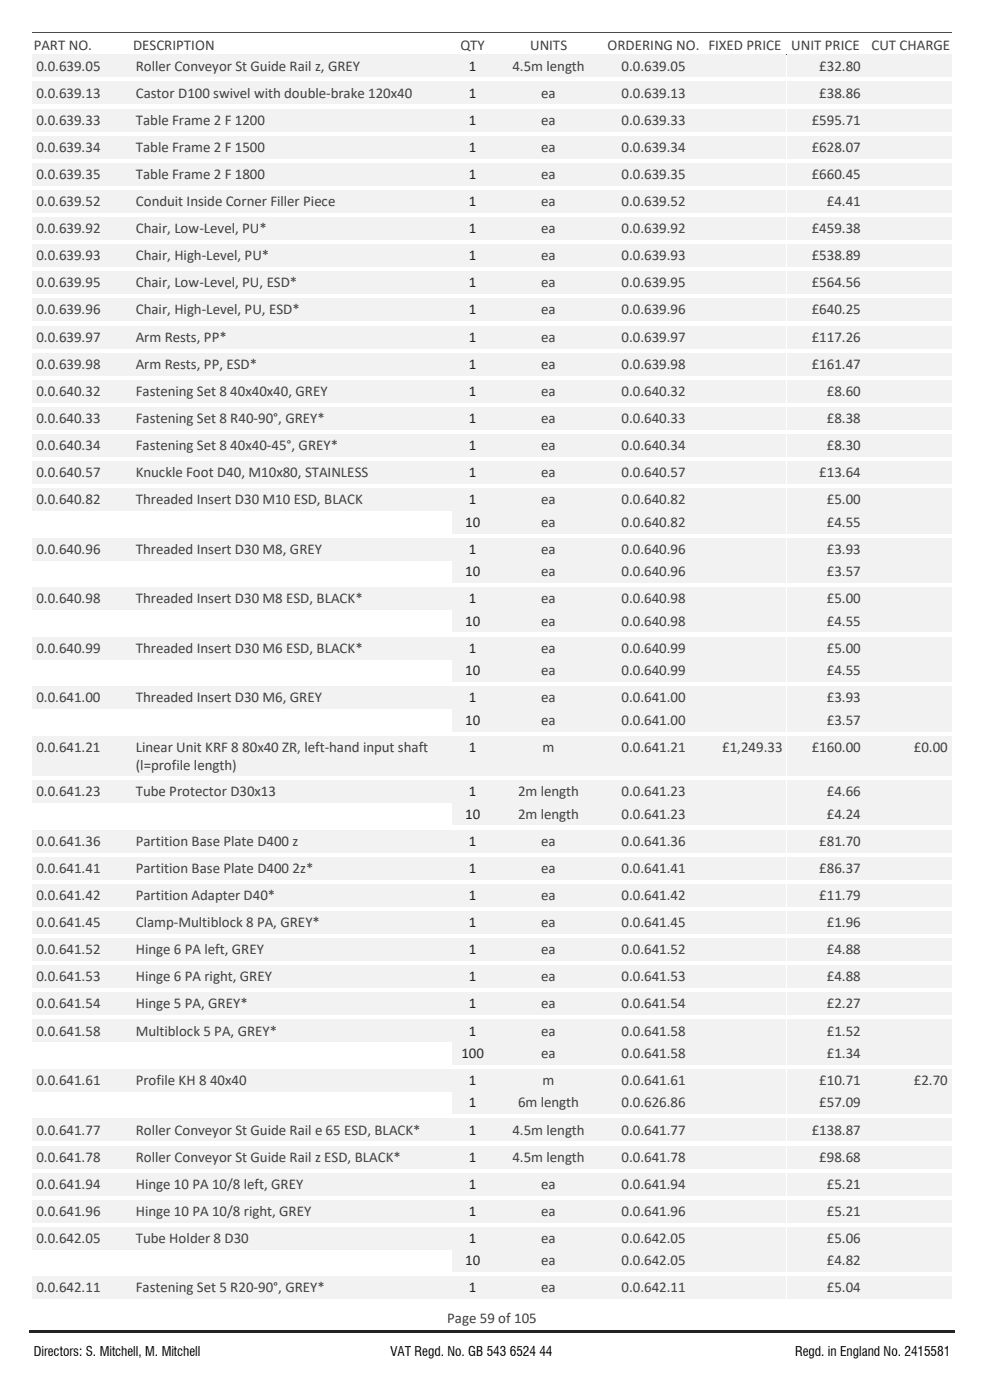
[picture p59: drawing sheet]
<svg xmlns="http://www.w3.org/2000/svg" width="210mm" height="297mm" viewBox="0 0 210 297" stroke-linecap="round" stroke-linejoin="round" font-family="sans-serif">
<defs><g id="words">
<g font-size="3.2" fill="#404040">
<text x="7.1" y="10.7">PART NO.</text>
<text x="28.2" y="10.7">DESCRIPTION</text>
<text x="97.6" y="10.7">QTY</text>
<text x="112.3" y="10.7">UNITS</text>
<text x="128.7" y="10.7">ORDERING NO. FIXED PRICE UNIT PRICE</text>
<text x="184.7" y="10.7">CUT CHARGE</text>
<text x="7.7" y="15">0.0.639.05</text>
<text x="28.8" y="15">Roller Conveyor St Guide Rail z, GREY</text>
<text x="108.6" y="15">4.5m length</text>
<text x="131.7" y="15">0.0.639.05</text>
<text x="173.6" y="15">£32.80</text>
<text x="7.7" y="20.7">0.0.639.13</text>
<text x="28.8" y="20.7">Castor D100 swivel with double-brake 120x40</text>
<text x="114.7" y="20.7">ea</text>
<text x="131.7" y="20.7">0.0.639.13</text>
<text x="173.6" y="20.7">£38.86</text>
<text x="7.7" y="26.5">0.0.639.33</text>
<text x="28.8" y="26.5">Table Frame 2 F 1200</text>
<text x="114.7" y="26.5">ea</text>
<text x="131.7" y="26.5">0.0.639.33</text>
<text x="172" y="26.5">£595.71</text>
<text x="7.7" y="32.2">0.0.639.34</text>
<text x="28.8" y="32.2">Table Frame 2 F 1500</text>
<text x="114.7" y="32.2">ea</text>
<text x="131.7" y="32.2">0.0.639.34</text>
<text x="172" y="32.2">£628.07</text>
<text x="7.7" y="38">0.0.639.35</text>
<text x="28.8" y="38">Table Frame 2 F 1800</text>
<text x="114.7" y="38">ea</text>
<text x="131.7" y="38">0.0.639.35</text>
<text x="172" y="38">£660.45</text>
<text x="7.7" y="43.7">0.0.639.52</text>
<text x="28.8" y="43.7">Conduit Inside Corner Filler Piece</text>
<text x="114.7" y="43.7">ea</text>
<text x="131.7" y="43.7">0.0.639.52</text>
<text x="175.2" y="43.7">£4.41</text>
<text x="7.7" y="49.5">0.0.639.92</text>
<text x="28.8" y="49.5">Chair, Low-Level, PU*</text>
<text x="114.7" y="49.5">ea</text>
<text x="131.7" y="49.5">0.0.639.92</text>
<text x="172" y="49.5">£459.38</text>
<text x="7.7" y="55.2">0.0.639.93</text>
<text x="28.8" y="55.2">Chair, High-Level, PU*</text>
<text x="114.7" y="55.2">ea</text>
<text x="131.7" y="55.2">0.0.639.93</text>
<text x="172" y="55.2">£538.89</text>
<text x="7.7" y="61">0.0.639.95</text>
<text x="28.8" y="61">Chair, Low-Level, PU, ESD*</text>
<text x="114.7" y="61">ea</text>
<text x="131.7" y="61">0.0.639.95</text>
<text x="172" y="61">£564.56</text>
<text x="7.7" y="66.7">0.0.639.96</text>
<text x="28.8" y="66.7">Chair, High-Level, PU, ESD*</text>
<text x="114.7" y="66.7">ea</text>
<text x="131.7" y="66.7">0.0.639.96</text>
<text x="172" y="66.7">£640.25</text>
<text x="7.7" y="72.5">0.0.639.97</text>
<text x="28.8" y="72.5">Arm Rests, PP*</text>
<text x="114.7" y="72.5">ea</text>
<text x="131.7" y="72.5">0.0.639.97</text>
<text x="172" y="72.5">£117.26</text>
<text x="7.7" y="78.2">0.0.639.98</text>
<text x="7.7" y="84">0.0.640.32</text>
<text x="28.8" y="78.2">Arm Rests, PP, ESD*</text>
<text x="28.8" y="84">Fastening Set 8 40x40x40, GREY</text>
<text x="114.7" y="78.2">ea</text>
<text x="114.7" y="84">ea</text>
<text x="131.7" y="78.2">0.0.639.98</text>
<text x="131.7" y="84">0.0.640.32</text>
<text x="172" y="78.2">£161.47</text>
<text x="175.2" y="84">£8.60</text>
<text x="7.7" y="89.7">0.0.640.33</text>
<text x="28.8" y="89.7">Fastening Set 8 R40-90°, GREY*</text>
<text x="114.7" y="89.7">ea</text>
<text x="131.7" y="89.7">0.0.640.33</text>
<text x="175.2" y="89.7">£8.38</text>
<text x="7.7" y="95.5">0.0.640.34</text>
<text x="28.8" y="95.5">Fastening Set 8 40x40-45°, GREY*</text>
<text x="114.7" y="95.5">ea</text>
<text x="131.7" y="95.5">0.0.640.34</text>
<text x="175.2" y="95.5">£8.30</text>
<text x="7.7" y="101.2">0.0.640.57</text>
<text x="28.8" y="101.2">Knuckle Foot D40, M10x80, STAINLESS</text>
<text x="114.7" y="101.2">ea</text>
<text x="131.7" y="101.2">0.0.640.57</text>
<text x="173.6" y="101.2">£13.64</text>
<text x="7.7" y="107">0.0.640.82</text>
<text x="28.8" y="107">Threaded Insert D30 M10 ESD, BLACK</text>
<text x="114.7" y="107">ea</text>
<text x="131.7" y="107">0.0.640.82</text>
<text x="175.2" y="107">£5.00</text>
<text x="114.7" y="111.7">ea</text>
<text x="131.7" y="111.7">0.0.640.82</text>
<text x="175.2" y="111.7">£4.55</text>
<text x="7.7" y="117.5">0.0.640.96</text>
<text x="28.8" y="117.5">Threaded Insert D30 M8, GREY</text>
<text x="114.7" y="117.5">ea</text>
<text x="131.7" y="117.5">0.0.640.96</text>
<text x="175.2" y="117.5">£3.93</text>
<text x="114.7" y="122.2">ea</text>
<text x="131.7" y="122.2">0.0.640.96</text>
<text x="175.2" y="122.2">£3.57</text>
<text x="7.7" y="128">0.0.640.98</text>
<text x="28.8" y="128">Threaded Insert D30 M8 ESD, BLACK*</text>
<text x="114.7" y="128">ea</text>
<text x="131.7" y="128">0.0.640.98</text>
<text x="175.2" y="128">£5.00</text>
<text x="114.7" y="132.7">ea</text>
<text x="131.7" y="132.7">0.0.640.98</text>
<text x="175.2" y="132.7">£4.55</text>
<text x="7.7" y="138.4">0.0.640.99</text>
<text x="28.8" y="138.4">Threaded Insert D30 M6 ESD, BLACK*</text>
<text x="114.7" y="138.4">ea</text>
<text x="114.7" y="143.2">ea</text>
<text x="131.7" y="138.4">0.0.640.99</text>
<text x="131.7" y="143.2">0.0.640.99</text>
<text x="175.2" y="138.4">£5.00</text>
<text x="175.2" y="143.2">£4.55</text>
<text x="7.7" y="149">0.0.641.00</text>
<text x="28.8" y="149">Threaded Insert D30 M6, GREY</text>
<text x="114.7" y="149">ea</text>
<text x="131.7" y="149">0.0.641.00</text>
<text x="175.2" y="149">£3.93</text>
<text x="114.7" y="153.7">ea</text>
<text x="131.7" y="153.7">0.0.641.00</text>
<text x="175.2" y="153.7">£3.57</text>
<text x="7.7" y="159.5">0.0.641.21</text>
<text x="28.8" y="159.5">Linear Unit KRF 8 80x40 ZR, left-hand input shaft</text>
<text x="115" y="159.5">m</text>
<text x="131.7" y="159.5">0.0.641.21</text>
<text x="153" y="159.5">£1,249.33</text>
<text x="172" y="159.5">£160.00</text>
<text x="193.6" y="159.5">£0.00</text>
<text x="28.8" y="163.3">(l=profile length)</text>
<text x="7.7" y="168.9">0.0.641.23</text>
<text x="28.8" y="168.9">Tube Protector D30x13</text>
<text x="109.8" y="168.9">2m length</text>
<text x="109.8" y="173.6">2m length</text>
<text x="131.7" y="168.9">0.0.641.23</text>
<text x="131.7" y="173.6">0.0.641.23</text>
<text x="175.2" y="168.9">£4.66</text>
<text x="175.2" y="173.6">£4.24</text>
<text x="7.7" y="179.4">0.0.641.36</text>
<text x="28.8" y="179.4">Partition Base Plate D400 z</text>
<text x="114.7" y="179.4">ea</text>
<text x="131.7" y="179.4">0.0.641.36</text>
<text x="173.6" y="179.4">£81.70</text>
<text x="7.7" y="185.2">0.0.641.41</text>
<text x="28.8" y="185.2">Partition Base Plate D400 2z*</text>
<text x="114.7" y="185.2">ea</text>
<text x="131.7" y="185.2">0.0.641.41</text>
<text x="173.6" y="185.2">£86.37</text>
<text x="7.7" y="190.9">0.0.641.42</text>
<text x="28.8" y="190.9">Partition Adapter D40*</text>
<text x="114.7" y="190.9">ea</text>
<text x="131.7" y="190.9">0.0.641.42</text>
<text x="173.6" y="190.9">£11.79</text>
<text x="7.7" y="196.6">0.0.641.45</text>
<text x="28.8" y="196.6">Clamp-Multiblock 8 PA, GREY*</text>
<text x="114.7" y="196.6">ea</text>
<text x="131.7" y="196.6">0.0.641.45</text>
<text x="175.2" y="196.6">£1.96</text>
<text x="7.7" y="202.4">0.0.641.52</text>
<text x="28.8" y="202.4">Hinge 6 PA left, GREY</text>
<text x="114.7" y="202.4">ea</text>
<text x="131.7" y="202.4">0.0.641.52</text>
<text x="175.2" y="202.4">£4.88</text>
<text x="7.7" y="208.2">0.0.641.53</text>
<text x="28.8" y="208.2">Hinge 6 PA right, GREY</text>
<text x="114.7" y="208.2">ea</text>
<text x="131.7" y="208.2">0.0.641.53</text>
<text x="175.2" y="208.2">£4.88</text>
<text x="7.7" y="213.9">0.0.641.54</text>
<text x="28.8" y="213.9">Hinge 5 PA, GREY*</text>
<text x="114.7" y="213.9">ea</text>
<text x="131.7" y="213.9">0.0.641.54</text>
<text x="175.2" y="213.9">£2.27</text>
<text x="7.7" y="219.7">0.0.641.58</text>
<text x="28.8" y="219.7">Multiblock 5 PA, GREY*</text>
<text x="114.7" y="219.7">ea</text>
<text x="131.7" y="219.7">0.0.641.58</text>
<text x="175.2" y="219.7">£1.52</text>
<text x="114.7" y="224.4">ea</text>
<text x="131.7" y="224.4">0.0.641.58</text>
<text x="175.2" y="224.4">£1.34</text>
<text x="7.7" y="230.2">0.0.641.61</text>
<text x="28.8" y="230.2">Profile KH 8 40x40</text>
<text x="115" y="230.2">m</text>
<text x="131.7" y="230.2">0.0.641.61</text>
<text x="173.6" y="230.2">£10.71</text>
<text x="193.6" y="230.2">£2.70</text>
<text x="109.8" y="234.9">6m length</text>
<text x="131.7" y="234.9">0.0.626.86</text>
<text x="173.6" y="234.9">£57.09</text>
<text x="7.7" y="240.7">0.0.641.77</text>
<text x="28.8" y="240.7">Roller Conveyor St Guide Rail e 65 ESD, BLACK*</text>
<text x="108.6" y="240.7">4.5m length</text>
<text x="131.7" y="240.7">0.0.641.77</text>
<text x="172" y="240.7">£138.87</text>
<text x="7.7" y="246.4">0.0.641.78</text>
<text x="28.8" y="246.4">Roller Conveyor St Guide Rail z ESD, BLACK*</text>
<text x="108.6" y="246.4">4.5m length</text>
<text x="131.7" y="246.4">0.0.641.78</text>
<text x="173.6" y="246.4">£98.68</text>
<text x="7.7" y="252.1">0.0.641.94</text>
<text x="7.7" y="257.9">0.0.641.96</text>
<text x="28.8" y="252.1">Hinge 10 PA 10/8 left, GREY</text>
<text x="28.8" y="257.9">Hinge 10 PA 10/8 right, GREY</text>
<text x="114.7" y="252.1">ea</text>
<text x="114.7" y="257.9">ea</text>
<text x="131.7" y="252.1">0.0.641.94</text>
<text x="131.7" y="257.9">0.0.641.96</text>
<text x="175.2" y="252.1">£5.21</text>
<text x="175.2" y="257.9">£5.21</text>
<text x="7.7" y="263.7">0.0.642.05</text>
<text x="28.8" y="263.7">Tube Holder 8 D30</text>
<text x="114.7" y="263.7">ea</text>
<text x="131.7" y="263.7">0.0.642.05</text>
<text x="175.2" y="263.7">£5.06</text>
<text x="114.7" y="268.4">ea</text>
<text x="131.7" y="268.4">0.0.642.05</text>
<text x="175.2" y="268.4">£4.82</text>
<text x="7.7" y="274.1">0.0.642.11</text>
<text x="28.8" y="274.1">Fastening Set 5 R20-90°, GREY*</text>
<text x="114.7" y="274.1">ea</text>
<text x="131.7" y="274.1">0.0.642.11</text>
<text x="175.2" y="274.1">£5.04</text>
<text x="94.8" y="280.5">Page 59 of 105</text>
</g>
<g font-size="3.2" fill="#222a35">
<text x="99.4" y="15">1</text>
<text x="99.4" y="20.7">1</text>
<text x="99.4" y="26.5">1</text>
<text x="99.4" y="32.2">1</text>
<text x="99.4" y="38">1</text>
<text x="99.4" y="43.7">1</text>
<text x="99.4" y="49.5">1</text>
<text x="99.4" y="55.2">1</text>
<text x="99.4" y="61">1</text>
<text x="99.4" y="66.7">1</text>
<text x="99.4" y="72.5">1</text>
<text x="99.4" y="78.2">1</text>
<text x="99.4" y="84">1</text>
<text x="99.4" y="89.7">1</text>
<text x="99.4" y="95.5">1</text>
<text x="99.4" y="101.2">1</text>
<text x="99.4" y="107">1</text>
<text x="98.6" y="111.7">10</text>
<text x="99.4" y="117.5">1</text>
<text x="98.6" y="122.2">10</text>
<text x="99.4" y="128">1</text>
<text x="98.6" y="132.7">10</text>
<text x="98.6" y="143.2">10</text>
<text x="99.4" y="138.4">1</text>
<text x="99.4" y="149">1</text>
<text x="98.6" y="153.7">10</text>
<text x="99.4" y="159.5">1</text>
<text x="98.6" y="173.6">10</text>
<text x="99.4" y="168.9">1</text>
<text x="99.4" y="179.4">1</text>
<text x="99.4" y="185.2">1</text>
<text x="99.4" y="190.9">1</text>
<text x="99.4" y="196.6">1</text>
<text x="99.4" y="202.4">1</text>
<text x="99.4" y="208.2">1</text>
<text x="99.4" y="213.9">1</text>
<text x="99.4" y="219.7">1</text>
<text x="97.8" y="224.4">100</text>
<text x="99.4" y="230.2">1</text>
<text x="99.4" y="234.9">1</text>
<text x="99.4" y="240.7">1</text>
<text x="99.4" y="246.4">1</text>
<text x="99.4" y="252.1">1</text>
<text x="99.4" y="257.9">1</text>
<text x="99.4" y="263.7">1</text>
<text x="98.6" y="268.4">10</text>
<text x="99.4" y="274.1">1</text>
</g>
<g font-size="2.8">
<text x="7.1" y="287.6">Directors: S. Mitchell, M. Mitchell</text>
<text x="82.7" y="287.6">VAT Regd. No. GB 543 6524 44</text>
<text x="168.5" y="287.6">Regd. in England No. 2415581</text>
</g>
</g></defs>
<path d="M104.5 6.9h23.5" fill="none" stroke="#404040" stroke-width=".21"/>
<path d="M104.5 6.9h23.5" fill="none" stroke="#404040" stroke-width=".21"/>
<path d="M104.5 11.6h23.5" fill="none" stroke="#404040" stroke-width=".21"/>
<path d="M104.5 11.6h23.5" fill="none" stroke="#404040" stroke-width=".21"/>
<path d="M6.8 6.9h21.2" fill="none" stroke="#404040" stroke-width=".21"/>
<path d="M6.8 6.9h21.2" fill="none" stroke="#404040" stroke-width=".21"/>
<path d="M6.8 11.6h21.2" fill="none" stroke="#404040" stroke-width=".21"/>
<path d="M6.8 11.6h21.2" fill="none" stroke="#404040" stroke-width=".21"/>
<path d="M95.8 6.9h8.8" fill="none" stroke="#404040" stroke-width=".21"/>
<path d="M95.8 6.9h8.8" fill="none" stroke="#404040" stroke-width=".21"/>
<path d="M95.8 11.6h8.8" fill="none" stroke="#404040" stroke-width=".21"/>
<path d="M95.8 11.6h8.8" fill="none" stroke="#404040" stroke-width=".21"/>
<path d="M183.2 6.9h18.5" fill="none" stroke="#404040" stroke-width=".21"/>
<path d="M183.2 6.9h18.5" fill="none" stroke="#404040" stroke-width=".21"/>
<path d="M183.2 11.6h18.5" fill="none" stroke="#404040" stroke-width=".21"/>
<path d="M183.2 11.6h18.5" fill="none" stroke="#404040" stroke-width=".21"/>
<path d="M166.6 6.9h16.7" fill="none" stroke="#404040" stroke-width=".21"/>
<path d="M166.6 6.9h16.7" fill="none" stroke="#404040" stroke-width=".21"/>
<path d="M166.6 11.6h16.7" fill="none" stroke="#404040" stroke-width=".21"/>
<path d="M166.6 11.6h16.7" fill="none" stroke="#404040" stroke-width=".21"/>
<path d="M149 6.9h17.7" fill="none" stroke="#404040" stroke-width=".21"/>
<path d="M149 6.9h17.7" fill="none" stroke="#404040" stroke-width=".21"/>
<path d="M149 11.6h17.7" fill="none" stroke="#404040" stroke-width=".21"/>
<path d="M149 11.6h17.7" fill="none" stroke="#404040" stroke-width=".21"/>
<path d="M127.9 6.9h21.1" fill="none" stroke="#404040" stroke-width=".21"/>
<path d="M127.9 6.9h21.1" fill="none" stroke="#404040" stroke-width=".21"/>
<path d="M127.9 11.6h21.1" fill="none" stroke="#404040" stroke-width=".21"/>
<path d="M127.9 11.6h21.1" fill="none" stroke="#404040" stroke-width=".21"/>
<path d="M27.9 6.9h68" fill="none" stroke="#404040" stroke-width=".21"/>
<path d="M27.9 6.9h68" fill="none" stroke="#404040" stroke-width=".21"/>
<path d="M27.9 11.6h68" fill="none" stroke="#404040" stroke-width=".21"/>
<path d="M27.9 11.6h68" fill="none" stroke="#404040" stroke-width=".21"/>
<g fill="#f2f2f2">
<path d="M6.9 11.6h21v4.7h-21z" fill-rule="evenodd"/>
<path d="M95.9 11.6h8.6v4.7h-8.6z" fill-rule="evenodd"/>
<path d="M128 11.6h21v4.7h-21z" fill-rule="evenodd"/>
<path d="M149 11.6h17.6v4.7h-17.6z" fill-rule="evenodd"/>
<path d="M166.7 11.6h16.5v4.7h-16.5z" fill-rule="evenodd"/>
<path d="M183.3 11.6h18.3v4.7h-18.3z" fill-rule="evenodd"/>
<path d="M28 11.6h67.8v4.7h-67.8z" fill-rule="evenodd"/>
<path d="M104.6 11.6h23.3v4.7h-23.3z" fill-rule="evenodd"/>
<path d="M6.9 17.4h21v4.7h-21z" fill-rule="evenodd"/>
<path d="M95.9 17.4h8.6v4.7h-8.6z" fill-rule="evenodd"/>
<path d="M128 17.4h21v4.7h-21z" fill-rule="evenodd"/>
<path d="M149 17.4h17.6v4.7h-17.6z" fill-rule="evenodd"/>
<path d="M166.7 17.4h16.5v4.7h-16.5z" fill-rule="evenodd"/>
<path d="M183.3 17.4h18.3v4.7h-18.3z" fill-rule="evenodd"/>
<path d="M28 17.4h67.8v4.7h-67.8z" fill-rule="evenodd"/>
<path d="M104.6 17.4h23.3v4.7h-23.3z" fill-rule="evenodd"/>
<path d="M6.9 23.2h21v4.6h-21z" fill-rule="evenodd"/>
<path d="M95.9 23.2h8.6v4.6h-8.6z" fill-rule="evenodd"/>
<path d="M128 23.2h21v4.6h-21z" fill-rule="evenodd"/>
<path d="M149 23.2h17.6v4.6h-17.6z" fill-rule="evenodd"/>
<path d="M166.7 23.2h16.5v4.6h-16.5z" fill-rule="evenodd"/>
<path d="M183.3 23.2h18.3v4.6h-18.3z" fill-rule="evenodd"/>
<path d="M28 23.2h67.8v4.6h-67.8z" fill-rule="evenodd"/>
<path d="M104.6 23.2h23.3v4.6h-23.3z" fill-rule="evenodd"/>
<path d="M6.9 28.9h21v4.7h-21z" fill-rule="evenodd"/>
<path d="M95.9 28.9h8.6v4.7h-8.6z" fill-rule="evenodd"/>
<path d="M128 28.9h21v4.7h-21z" fill-rule="evenodd"/>
<path d="M149 28.9h17.6v4.7h-17.6z" fill-rule="evenodd"/>
<path d="M166.7 28.9h16.5v4.7h-16.5z" fill-rule="evenodd"/>
<path d="M183.3 28.9h18.3v4.7h-18.3z" fill-rule="evenodd"/>
<path d="M28 28.9h67.8v4.7h-67.8z" fill-rule="evenodd"/>
<path d="M104.6 28.9h23.3v4.7h-23.3z" fill-rule="evenodd"/>
<path d="M6.9 34.6h21v4.7h-21z" fill-rule="evenodd"/>
<path d="M95.9 34.6h8.6v4.7h-8.6z" fill-rule="evenodd"/>
<path d="M128 34.6h21v4.7h-21z" fill-rule="evenodd"/>
<path d="M149 34.6h17.6v4.7h-17.6z" fill-rule="evenodd"/>
<path d="M166.7 34.6h16.5v4.7h-16.5z" fill-rule="evenodd"/>
<path d="M183.3 34.6h18.3v4.7h-18.3z" fill-rule="evenodd"/>
<path d="M28 34.6h67.8v4.7h-67.8z" fill-rule="evenodd"/>
<path d="M104.6 34.6h23.3v4.7h-23.3z" fill-rule="evenodd"/>
<path d="M6.9 40.4h21v4.7h-21z" fill-rule="evenodd"/>
<path d="M95.9 40.4h8.6v4.7h-8.6z" fill-rule="evenodd"/>
<path d="M128 40.4h21v4.7h-21z" fill-rule="evenodd"/>
<path d="M149 40.4h17.6v4.7h-17.6z" fill-rule="evenodd"/>
<path d="M166.7 40.4h16.5v4.7h-16.5z" fill-rule="evenodd"/>
<path d="M183.3 40.4h18.3v4.7h-18.3z" fill-rule="evenodd"/>
<path d="M28 40.4h67.8v4.7h-67.8z" fill-rule="evenodd"/>
<path d="M104.6 40.4h23.3v4.7h-23.3z" fill-rule="evenodd"/>
<path d="M6.9 46.2h21v4.6h-21z" fill-rule="evenodd"/>
<path d="M95.9 46.2h8.6v4.6h-8.6z" fill-rule="evenodd"/>
<path d="M128 46.2h21v4.6h-21z" fill-rule="evenodd"/>
<path d="M149 46.2h17.6v4.6h-17.6z" fill-rule="evenodd"/>
<path d="M166.7 46.2h16.5v4.6h-16.5z" fill-rule="evenodd"/>
<path d="M183.3 46.2h18.3v4.6h-18.3z" fill-rule="evenodd"/>
<path d="M28 46.2h67.8v4.6h-67.8z" fill-rule="evenodd"/>
<path d="M104.6 46.2h23.3v4.6h-23.3z" fill-rule="evenodd"/>
<path d="M6.9 51.9h21v4.7h-21z" fill-rule="evenodd"/>
<path d="M95.9 51.9h8.6v4.7h-8.6z" fill-rule="evenodd"/>
<path d="M128 51.9h21v4.7h-21z" fill-rule="evenodd"/>
<path d="M149 51.9h17.6v4.7h-17.6z" fill-rule="evenodd"/>
<path d="M166.7 51.9h16.5v4.7h-16.5z" fill-rule="evenodd"/>
<path d="M183.3 51.9h18.3v4.7h-18.3z" fill-rule="evenodd"/>
<path d="M28 51.9h67.8v4.7h-67.8z" fill-rule="evenodd"/>
<path d="M104.6 51.9h23.3v4.7h-23.3z" fill-rule="evenodd"/>
<path d="M6.9 57.6h21v4.7h-21z" fill-rule="evenodd"/>
<path d="M95.9 57.6h8.6v4.7h-8.6z" fill-rule="evenodd"/>
<path d="M128 57.6h21v4.7h-21z" fill-rule="evenodd"/>
<path d="M149 57.6h17.6v4.7h-17.6z" fill-rule="evenodd"/>
<path d="M166.7 57.6h16.5v4.7h-16.5z" fill-rule="evenodd"/>
<path d="M183.3 57.6h18.3v4.7h-18.3z" fill-rule="evenodd"/>
<path d="M28 57.6h67.8v4.7h-67.8z" fill-rule="evenodd"/>
<path d="M104.6 57.6h23.3v4.7h-23.3z" fill-rule="evenodd"/>
<path d="M6.9 63.4h21v4.7h-21z" fill-rule="evenodd"/>
<path d="M95.9 63.4h8.6v4.7h-8.6z" fill-rule="evenodd"/>
<path d="M128 63.4h21v4.7h-21z" fill-rule="evenodd"/>
<path d="M149 63.4h17.6v4.7h-17.6z" fill-rule="evenodd"/>
<path d="M166.7 63.4h16.5v4.7h-16.5z" fill-rule="evenodd"/>
<path d="M183.3 63.4h18.3v4.7h-18.3z" fill-rule="evenodd"/>
<path d="M28 63.4h67.8v4.7h-67.8z" fill-rule="evenodd"/>
<path d="M104.6 63.4h23.3v4.7h-23.3z" fill-rule="evenodd"/>
<path d="M6.9 69.2h21v4.6h-21z" fill-rule="evenodd"/>
<path d="M95.9 69.2h8.6v4.6h-8.6z" fill-rule="evenodd"/>
<path d="M128 69.2h21v4.6h-21z" fill-rule="evenodd"/>
<path d="M149 69.2h17.6v4.6h-17.6z" fill-rule="evenodd"/>
<path d="M166.7 69.2h16.5v4.6h-16.5z" fill-rule="evenodd"/>
<path d="M183.3 69.2h18.3v4.6h-18.3z" fill-rule="evenodd"/>
<path d="M28 69.2h67.8v4.6h-67.8z" fill-rule="evenodd"/>
<path d="M104.6 69.2h23.3v4.6h-23.3z" fill-rule="evenodd"/>
<path d="M6.9 74.9h21v4.7h-21z" fill-rule="evenodd"/>
<path d="M95.9 74.9h8.6v4.7h-8.6z" fill-rule="evenodd"/>
<path d="M128 74.9h21v4.7h-21z" fill-rule="evenodd"/>
<path d="M149 74.9h17.6v4.7h-17.6z" fill-rule="evenodd"/>
<path d="M166.7 74.9h16.5v4.7h-16.5z" fill-rule="evenodd"/>
<path d="M183.3 74.9h18.3v4.7h-18.3z" fill-rule="evenodd"/>
<path d="M28 74.9h67.8v4.7h-67.8z" fill-rule="evenodd"/>
<path d="M104.6 74.9h23.3v4.7h-23.3z" fill-rule="evenodd"/>
<path d="M6.9 80.6h21v4.7h-21z" fill-rule="evenodd"/>
<path d="M95.9 80.6h8.6v4.7h-8.6z" fill-rule="evenodd"/>
<path d="M128 80.6h21v4.7h-21z" fill-rule="evenodd"/>
<path d="M149 80.6h17.6v4.7h-17.6z" fill-rule="evenodd"/>
<path d="M166.7 80.6h16.5v4.7h-16.5z" fill-rule="evenodd"/>
<path d="M183.3 80.6h18.3v4.7h-18.3z" fill-rule="evenodd"/>
<path d="M28 80.6h67.8v4.7h-67.8z" fill-rule="evenodd"/>
<path d="M104.6 80.6h23.3v4.7h-23.3z" fill-rule="evenodd"/>
<path d="M6.9 86.4h21v4.7h-21z" fill-rule="evenodd"/>
<path d="M95.9 86.4h8.6v4.7h-8.6z" fill-rule="evenodd"/>
<path d="M128 86.4h21v4.7h-21z" fill-rule="evenodd"/>
<path d="M149 86.4h17.6v4.7h-17.6z" fill-rule="evenodd"/>
<path d="M166.7 86.4h16.5v4.7h-16.5z" fill-rule="evenodd"/>
<path d="M183.3 86.4h18.3v4.7h-18.3z" fill-rule="evenodd"/>
<path d="M28 86.4h67.8v4.7h-67.8z" fill-rule="evenodd"/>
<path d="M104.6 86.4h23.3v4.7h-23.3z" fill-rule="evenodd"/>
<path d="M6.9 92.2h21v4.6h-21z" fill-rule="evenodd"/>
<path d="M95.9 92.2h8.6v4.6h-8.6z" fill-rule="evenodd"/>
<path d="M128 92.2h21v4.6h-21z" fill-rule="evenodd"/>
<path d="M149 92.2h17.6v4.6h-17.6z" fill-rule="evenodd"/>
<path d="M166.7 92.2h16.5v4.6h-16.5z" fill-rule="evenodd"/>
<path d="M183.3 92.2h18.3v4.6h-18.3z" fill-rule="evenodd"/>
<path d="M28 92.2h67.8v4.6h-67.8z" fill-rule="evenodd"/>
<path d="M104.6 92.2h23.3v4.6h-23.3z" fill-rule="evenodd"/>
<path d="M6.9 97.9h21v4.7h-21z" fill-rule="evenodd"/>
<path d="M95.9 97.9h8.6v4.7h-8.6z" fill-rule="evenodd"/>
<path d="M128 97.9h21v4.7h-21z" fill-rule="evenodd"/>
<path d="M149 97.9h17.6v4.7h-17.6z" fill-rule="evenodd"/>
<path d="M166.7 97.9h16.5v4.7h-16.5z" fill-rule="evenodd"/>
<path d="M183.3 97.9h18.3v4.7h-18.3z" fill-rule="evenodd"/>
<path d="M28 97.9h67.8v4.7h-67.8z" fill-rule="evenodd"/>
<path d="M104.6 97.9h23.3v4.7h-23.3z" fill-rule="evenodd"/>
<path d="M6.9 103.6h21v4.7h-21z" fill-rule="evenodd"/>
<path d="M95.9 103.6h8.6v4.7h-8.6z" fill-rule="evenodd"/>
<path d="M128 103.6h21v4.7h-21z" fill-rule="evenodd"/>
<path d="M149 103.6h17.6v4.7h-17.6z" fill-rule="evenodd"/>
<path d="M166.7 103.6h16.5v4.7h-16.5z" fill-rule="evenodd"/>
<path d="M183.3 103.6h18.3v4.7h-18.3z" fill-rule="evenodd"/>
<path d="M28 103.6h67.8v4.7h-67.8z" fill-rule="evenodd"/>
<path d="M104.6 103.6h23.3v4.7h-23.3z" fill-rule="evenodd"/>
<path d="M95.9 108.4h8.6v4.7h-8.6z" fill-rule="evenodd"/>
<path d="M128 108.4h21v4.7h-21z" fill-rule="evenodd"/>
<path d="M149 108.4h17.6v4.7h-17.6z" fill-rule="evenodd"/>
<path d="M166.7 108.4h16.5v4.7h-16.5z" fill-rule="evenodd"/>
<path d="M183.3 108.4h18.3v4.7h-18.3z" fill-rule="evenodd"/>
<path d="M104.6 108.4h23.3v4.7h-23.3z" fill-rule="evenodd"/>
<path d="M6.9 114.2h21v4.6h-21z" fill-rule="evenodd"/>
<path d="M95.9 114.2h8.6v4.6h-8.6z" fill-rule="evenodd"/>
<path d="M128 114.2h21v4.6h-21z" fill-rule="evenodd"/>
<path d="M149 114.2h17.6v4.6h-17.6z" fill-rule="evenodd"/>
<path d="M166.7 114.2h16.5v4.6h-16.5z" fill-rule="evenodd"/>
<path d="M183.3 114.2h18.3v4.6h-18.3z" fill-rule="evenodd"/>
<path d="M28 114.2h67.8v4.6h-67.8z" fill-rule="evenodd"/>
<path d="M104.6 114.2h23.3v4.6h-23.3z" fill-rule="evenodd"/>
<path d="M95.9 118.9h8.6v4.7h-8.6z" fill-rule="evenodd"/>
<path d="M128 118.9h21v4.7h-21z" fill-rule="evenodd"/>
<path d="M149 118.9h17.6v4.7h-17.6z" fill-rule="evenodd"/>
<path d="M166.7 118.9h16.5v4.7h-16.5z" fill-rule="evenodd"/>
<path d="M183.3 118.9h18.3v4.7h-18.3z" fill-rule="evenodd"/>
<path d="M104.6 118.9h23.3v4.7h-23.3z" fill-rule="evenodd"/>
<path d="M6.9 124.7h21v4.6h-21z" fill-rule="evenodd"/>
<path d="M95.9 124.7h8.6v4.6h-8.6z" fill-rule="evenodd"/>
<path d="M128 124.7h21v4.6h-21z" fill-rule="evenodd"/>
<path d="M149 124.7h17.6v4.6h-17.6z" fill-rule="evenodd"/>
<path d="M166.7 124.7h16.5v4.6h-16.5z" fill-rule="evenodd"/>
<path d="M183.3 124.7h18.3v4.6h-18.3z" fill-rule="evenodd"/>
<path d="M28 124.7h67.8v4.6h-67.8z" fill-rule="evenodd"/>
<path d="M104.6 124.7h23.3v4.6h-23.3z" fill-rule="evenodd"/>
<path d="M95.9 129.4h8.6v4.7h-8.6z" fill-rule="evenodd"/>
<path d="M128 129.4h21v4.7h-21z" fill-rule="evenodd"/>
<path d="M149 129.4h17.6v4.7h-17.6z" fill-rule="evenodd"/>
<path d="M166.7 129.4h16.5v4.7h-16.5z" fill-rule="evenodd"/>
<path d="M183.3 129.4h18.3v4.7h-18.3z" fill-rule="evenodd"/>
<path d="M104.6 129.4h23.3v4.7h-23.3z" fill-rule="evenodd"/>
<path d="M6.9 135.1h21v4.7h-21z" fill-rule="evenodd"/>
<path d="M95.9 135.1h8.6v4.7h-8.6z" fill-rule="evenodd"/>
<path d="M128 135.1h21v4.7h-21z" fill-rule="evenodd"/>
<path d="M149 135.1h17.6v4.7h-17.6z" fill-rule="evenodd"/>
<path d="M166.7 135.1h16.5v4.7h-16.5z" fill-rule="evenodd"/>
<path d="M183.3 135.1h18.3v4.7h-18.3z" fill-rule="evenodd"/>
<path d="M28 135.1h67.8v4.7h-67.8z" fill-rule="evenodd"/>
<path d="M104.6 135.1h23.3v4.7h-23.3z" fill-rule="evenodd"/>
<path d="M95.9 139.9h8.6v4.7h-8.6z" fill-rule="evenodd"/>
<path d="M128 139.9h21v4.7h-21z" fill-rule="evenodd"/>
<path d="M149 139.9h17.6v4.7h-17.6z" fill-rule="evenodd"/>
<path d="M166.7 139.9h16.5v4.7h-16.5z" fill-rule="evenodd"/>
<path d="M183.3 139.9h18.3v4.7h-18.3z" fill-rule="evenodd"/>
<path d="M104.6 139.9h23.3v4.7h-23.3z" fill-rule="evenodd"/>
<path d="M6.9 145.6h21v4.7h-21z" fill-rule="evenodd"/>
<path d="M95.9 145.6h8.6v4.7h-8.6z" fill-rule="evenodd"/>
<path d="M128 145.6h21v4.7h-21z" fill-rule="evenodd"/>
<path d="M149 145.6h17.6v4.7h-17.6z" fill-rule="evenodd"/>
<path d="M166.7 145.6h16.5v4.7h-16.5z" fill-rule="evenodd"/>
<path d="M183.3 145.6h18.3v4.7h-18.3z" fill-rule="evenodd"/>
<path d="M28 145.6h67.8v4.7h-67.8z" fill-rule="evenodd"/>
<path d="M104.6 145.6h23.3v4.7h-23.3z" fill-rule="evenodd"/>
<path d="M95.9 150.4h8.6v4.7h-8.6z" fill-rule="evenodd"/>
<path d="M128 150.4h21v4.7h-21z" fill-rule="evenodd"/>
<path d="M149 150.4h17.6v4.7h-17.6z" fill-rule="evenodd"/>
<path d="M166.7 150.4h16.5v4.7h-16.5z" fill-rule="evenodd"/>
<path d="M183.3 150.4h18.3v4.7h-18.3z" fill-rule="evenodd"/>
<path d="M104.6 150.4h23.3v4.7h-23.3z" fill-rule="evenodd"/>
<path d="M6.9 156.1h21v8.4h-21z" fill-rule="evenodd"/>
<path d="M95.9 156.1h8.6v8.4h-8.6z" fill-rule="evenodd"/>
<path d="M128 156.1h21v8.4h-21z" fill-rule="evenodd"/>
<path d="M149 156.1h17.6v8.4h-17.6z" fill-rule="evenodd"/>
<path d="M166.7 156.1h16.5v8.4h-16.5z" fill-rule="evenodd"/>
<path d="M183.3 156.1h18.3v8.4h-18.3z" fill-rule="evenodd"/>
<path d="M28 156.1h67.8v8.4h-67.8z" fill-rule="evenodd"/>
<path d="M104.6 156.1h23.3v8.4h-23.3z" fill-rule="evenodd"/>
<path d="M6.9 165.6h21v4.7h-21z" fill-rule="evenodd"/>
<path d="M95.9 165.6h8.6v4.7h-8.6z" fill-rule="evenodd"/>
<path d="M128 165.6h21v4.7h-21z" fill-rule="evenodd"/>
<path d="M149 165.6h17.6v4.7h-17.6z" fill-rule="evenodd"/>
<path d="M166.7 165.6h16.5v4.7h-16.5z" fill-rule="evenodd"/>
<path d="M183.3 165.6h18.3v4.7h-18.3z" fill-rule="evenodd"/>
<path d="M28 165.6h67.8v4.7h-67.8z" fill-rule="evenodd"/>
<path d="M104.6 165.6h23.3v4.7h-23.3z" fill-rule="evenodd"/>
<path d="M95.9 170.3h8.6v4.7h-8.6z" fill-rule="evenodd"/>
<path d="M128 170.3h21v4.7h-21z" fill-rule="evenodd"/>
<path d="M149 170.3h17.6v4.7h-17.6z" fill-rule="evenodd"/>
<path d="M166.7 170.3h16.5v4.7h-16.5z" fill-rule="evenodd"/>
<path d="M183.3 170.3h18.3v4.7h-18.3z" fill-rule="evenodd"/>
<path d="M104.6 170.3h23.3v4.7h-23.3z" fill-rule="evenodd"/>
<path d="M6.9 176.1h21v4.6h-21z" fill-rule="evenodd"/>
<path d="M95.9 176.1h8.6v4.6h-8.6z" fill-rule="evenodd"/>
<path d="M128 176.1h21v4.6h-21z" fill-rule="evenodd"/>
<path d="M149 176.1h17.6v4.6h-17.6z" fill-rule="evenodd"/>
<path d="M166.7 176.1h16.5v4.6h-16.5z" fill-rule="evenodd"/>
<path d="M183.3 176.1h18.3v4.6h-18.3z" fill-rule="evenodd"/>
<path d="M28 176.1h67.8v4.6h-67.8z" fill-rule="evenodd"/>
<path d="M104.6 176.1h23.3v4.6h-23.3z" fill-rule="evenodd"/>
<path d="M6.9 181.8h21v4.7h-21z" fill-rule="evenodd"/>
<path d="M95.9 181.8h8.6v4.7h-8.6z" fill-rule="evenodd"/>
<path d="M128 181.8h21v4.7h-21z" fill-rule="evenodd"/>
<path d="M149 181.8h17.6v4.7h-17.6z" fill-rule="evenodd"/>
<path d="M166.7 181.8h16.5v4.7h-16.5z" fill-rule="evenodd"/>
<path d="M183.3 181.8h18.3v4.7h-18.3z" fill-rule="evenodd"/>
<path d="M28 181.8h67.8v4.7h-67.8z" fill-rule="evenodd"/>
<path d="M104.6 181.8h23.3v4.7h-23.3z" fill-rule="evenodd"/>
<path d="M6.9 187.6h21v4.7h-21z" fill-rule="evenodd"/>
<path d="M95.9 187.6h8.6v4.7h-8.6z" fill-rule="evenodd"/>
<path d="M128 187.6h21v4.7h-21z" fill-rule="evenodd"/>
<path d="M149 187.6h17.6v4.7h-17.6z" fill-rule="evenodd"/>
<path d="M166.7 187.6h16.5v4.7h-16.5z" fill-rule="evenodd"/>
<path d="M183.3 187.6h18.3v4.7h-18.3z" fill-rule="evenodd"/>
<path d="M28 187.6h67.8v4.7h-67.8z" fill-rule="evenodd"/>
<path d="M104.6 187.6h23.3v4.7h-23.3z" fill-rule="evenodd"/>
<path d="M6.9 193.3h21v4.7h-21z" fill-rule="evenodd"/>
<path d="M95.9 193.3h8.6v4.7h-8.6z" fill-rule="evenodd"/>
<path d="M128 193.3h21v4.7h-21z" fill-rule="evenodd"/>
<path d="M149 193.3h17.6v4.7h-17.6z" fill-rule="evenodd"/>
<path d="M166.7 193.3h16.5v4.7h-16.5z" fill-rule="evenodd"/>
<path d="M183.3 193.3h18.3v4.7h-18.3z" fill-rule="evenodd"/>
<path d="M28 193.3h67.8v4.7h-67.8z" fill-rule="evenodd"/>
<path d="M104.6 193.3h23.3v4.7h-23.3z" fill-rule="evenodd"/>
<path d="M6.9 199.1h21v4.6h-21z" fill-rule="evenodd"/>
<path d="M95.9 199.1h8.6v4.6h-8.6z" fill-rule="evenodd"/>
<path d="M128 199.1h21v4.6h-21z" fill-rule="evenodd"/>
<path d="M149 199.1h17.6v4.6h-17.6z" fill-rule="evenodd"/>
<path d="M166.7 199.1h16.5v4.6h-16.5z" fill-rule="evenodd"/>
<path d="M183.3 199.1h18.3v4.6h-18.3z" fill-rule="evenodd"/>
<path d="M28 199.1h67.8v4.6h-67.8z" fill-rule="evenodd"/>
<path d="M104.6 199.1h23.3v4.6h-23.3z" fill-rule="evenodd"/>
<path d="M6.9 204.8h21v4.7h-21z" fill-rule="evenodd"/>
<path d="M95.9 204.8h8.6v4.7h-8.6z" fill-rule="evenodd"/>
<path d="M128 204.8h21v4.7h-21z" fill-rule="evenodd"/>
<path d="M149 204.8h17.6v4.7h-17.6z" fill-rule="evenodd"/>
<path d="M166.7 204.8h16.5v4.7h-16.5z" fill-rule="evenodd"/>
<path d="M183.3 204.8h18.3v4.7h-18.3z" fill-rule="evenodd"/>
<path d="M28 204.8h67.8v4.7h-67.8z" fill-rule="evenodd"/>
<path d="M104.6 204.8h23.3v4.7h-23.3z" fill-rule="evenodd"/>
<path d="M6.9 210.6h21v4.7h-21z" fill-rule="evenodd"/>
<path d="M95.9 210.6h8.6v4.7h-8.6z" fill-rule="evenodd"/>
<path d="M128 210.6h21v4.7h-21z" fill-rule="evenodd"/>
<path d="M149 210.6h17.6v4.7h-17.6z" fill-rule="evenodd"/>
<path d="M166.7 210.6h16.5v4.7h-16.5z" fill-rule="evenodd"/>
<path d="M183.3 210.6h18.3v4.7h-18.3z" fill-rule="evenodd"/>
<path d="M28 210.6h67.8v4.7h-67.8z" fill-rule="evenodd"/>
<path d="M104.6 210.6h23.3v4.7h-23.3z" fill-rule="evenodd"/>
<path d="M6.9 216.3h21v4.7h-21z" fill-rule="evenodd"/>
<path d="M95.9 216.3h8.6v4.7h-8.6z" fill-rule="evenodd"/>
<path d="M128 216.3h21v4.7h-21z" fill-rule="evenodd"/>
<path d="M149 216.3h17.6v4.7h-17.6z" fill-rule="evenodd"/>
<path d="M166.7 216.3h16.5v4.7h-16.5z" fill-rule="evenodd"/>
<path d="M183.3 216.3h18.3v4.7h-18.3z" fill-rule="evenodd"/>
<path d="M28 216.3h67.8v4.7h-67.8z" fill-rule="evenodd"/>
<path d="M104.6 216.3h23.3v4.7h-23.3z" fill-rule="evenodd"/>
<path d="M95.9 221.1h8.6v4.7h-8.6z" fill-rule="evenodd"/>
<path d="M128 221.1h21v4.7h-21z" fill-rule="evenodd"/>
<path d="M149 221.1h17.6v4.7h-17.6z" fill-rule="evenodd"/>
<path d="M166.7 221.1h16.5v4.7h-16.5z" fill-rule="evenodd"/>
<path d="M183.3 221.1h18.3v4.7h-18.3z" fill-rule="evenodd"/>
<path d="M104.6 221.1h23.3v4.7h-23.3z" fill-rule="evenodd"/>
<path d="M6.9 226.8h21v4.7h-21z" fill-rule="evenodd"/>
<path d="M95.9 226.8h8.6v4.7h-8.6z" fill-rule="evenodd"/>
<path d="M128 226.8h21v4.7h-21z" fill-rule="evenodd"/>
<path d="M149 226.8h17.6v4.7h-17.6z" fill-rule="evenodd"/>
<path d="M166.7 226.8h16.5v4.7h-16.5z" fill-rule="evenodd"/>
<path d="M183.3 226.8h18.3v4.7h-18.3z" fill-rule="evenodd"/>
<path d="M28 226.8h67.8v4.7h-67.8z" fill-rule="evenodd"/>
<path d="M104.6 226.8h23.3v4.7h-23.3z" fill-rule="evenodd"/>
<path d="M95.9 231.6h8.6v4.6h-8.6z" fill-rule="evenodd"/>
<path d="M128 231.6h21v4.6h-21z" fill-rule="evenodd"/>
<path d="M149 231.6h17.6v4.6h-17.6z" fill-rule="evenodd"/>
<path d="M166.7 231.6h16.5v4.6h-16.5z" fill-rule="evenodd"/>
<path d="M183.3 231.6h18.3v4.6h-18.3z" fill-rule="evenodd"/>
<path d="M104.6 231.6h23.3v4.6h-23.3z" fill-rule="evenodd"/>
<path d="M6.9 237.3h21v4.7h-21z" fill-rule="evenodd"/>
<path d="M95.9 237.3h8.6v4.7h-8.6z" fill-rule="evenodd"/>
<path d="M128 237.3h21v4.7h-21z" fill-rule="evenodd"/>
<path d="M149 237.3h17.6v4.7h-17.6z" fill-rule="evenodd"/>
<path d="M166.7 237.3h16.5v4.7h-16.5z" fill-rule="evenodd"/>
<path d="M183.3 237.3h18.3v4.7h-18.3z" fill-rule="evenodd"/>
<path d="M28 237.3h67.8v4.7h-67.8z" fill-rule="evenodd"/>
<path d="M104.6 237.3h23.3v4.7h-23.3z" fill-rule="evenodd"/>
<path d="M6.9 243.1h21v4.7h-21z" fill-rule="evenodd"/>
<path d="M95.9 243.1h8.6v4.7h-8.6z" fill-rule="evenodd"/>
<path d="M128 243.1h21v4.7h-21z" fill-rule="evenodd"/>
<path d="M149 243.1h17.6v4.7h-17.6z" fill-rule="evenodd"/>
<path d="M166.7 243.1h16.5v4.7h-16.5z" fill-rule="evenodd"/>
<path d="M183.3 243.1h18.3v4.7h-18.3z" fill-rule="evenodd"/>
<path d="M28 243.1h67.8v4.7h-67.8z" fill-rule="evenodd"/>
<path d="M104.6 243.1h23.3v4.7h-23.3z" fill-rule="evenodd"/>
<path d="M6.9 248.8h21v4.7h-21z" fill-rule="evenodd"/>
<path d="M95.9 248.8h8.6v4.7h-8.6z" fill-rule="evenodd"/>
<path d="M128 248.8h21v4.7h-21z" fill-rule="evenodd"/>
<path d="M149 248.8h17.6v4.7h-17.6z" fill-rule="evenodd"/>
<path d="M166.7 248.8h16.5v4.7h-16.5z" fill-rule="evenodd"/>
<path d="M183.3 248.8h18.3v4.7h-18.3z" fill-rule="evenodd"/>
<path d="M28 248.8h67.8v4.7h-67.8z" fill-rule="evenodd"/>
<path d="M104.6 248.8h23.3v4.7h-23.3z" fill-rule="evenodd"/>
<path d="M6.9 254.6h21v4.6h-21z" fill-rule="evenodd"/>
<path d="M95.9 254.6h8.6v4.6h-8.6z" fill-rule="evenodd"/>
<path d="M128 254.6h21v4.6h-21z" fill-rule="evenodd"/>
<path d="M149 254.6h17.6v4.6h-17.6z" fill-rule="evenodd"/>
<path d="M166.7 254.6h16.5v4.6h-16.5z" fill-rule="evenodd"/>
<path d="M183.3 254.6h18.3v4.6h-18.3z" fill-rule="evenodd"/>
<path d="M28 254.6h67.8v4.6h-67.8z" fill-rule="evenodd"/>
<path d="M104.6 254.6h23.3v4.6h-23.3z" fill-rule="evenodd"/>
<path d="M6.9 260.3h21v4.7h-21z" fill-rule="evenodd"/>
<path d="M95.9 260.3h8.6v4.7h-8.6z" fill-rule="evenodd"/>
<path d="M128 260.3h21v4.7h-21z" fill-rule="evenodd"/>
<path d="M149 260.3h17.6v4.7h-17.6z" fill-rule="evenodd"/>
<path d="M166.7 260.3h16.5v4.7h-16.5z" fill-rule="evenodd"/>
<path d="M183.3 260.3h18.3v4.7h-18.3z" fill-rule="evenodd"/>
<path d="M28 260.3h67.8v4.7h-67.8z" fill-rule="evenodd"/>
<path d="M104.6 260.3h23.3v4.7h-23.3z" fill-rule="evenodd"/>
<path d="M95.9 265.1h8.6v4.6h-8.6z" fill-rule="evenodd"/>
<path d="M128 265.1h21v4.6h-21z" fill-rule="evenodd"/>
<path d="M149 265.1h17.6v4.6h-17.6z" fill-rule="evenodd"/>
<path d="M166.7 265.1h16.5v4.6h-16.5z" fill-rule="evenodd"/>
<path d="M183.3 265.1h18.3v4.6h-18.3z" fill-rule="evenodd"/>
<path d="M104.6 265.1h23.3v4.6h-23.3z" fill-rule="evenodd"/>
<path d="M6.9 270.8h21v4.7h-21z" fill-rule="evenodd"/>
<path d="M95.9 270.8h8.6v4.7h-8.6z" fill-rule="evenodd"/>
<path d="M128 270.8h21v4.7h-21z" fill-rule="evenodd"/>
<path d="M149 270.8h17.6v4.7h-17.6z" fill-rule="evenodd"/>
<path d="M166.7 270.8h16.5v4.7h-16.5z" fill-rule="evenodd"/>
<path d="M183.3 270.8h18.3v4.7h-18.3z" fill-rule="evenodd"/>
<path d="M28 270.8h67.8v4.7h-67.8z" fill-rule="evenodd"/>
<path d="M104.6 270.8h23.3v4.7h-23.3z" fill-rule="evenodd"/>
</g>
<path d="M6.2 282.6h196.1" fill="none" stroke="#000" stroke-width=".35"/>
<path d="M6.2 282.3h196.1" fill="none" stroke="#000" stroke-width=".36"/>
<use href="#words"/>
</svg>
